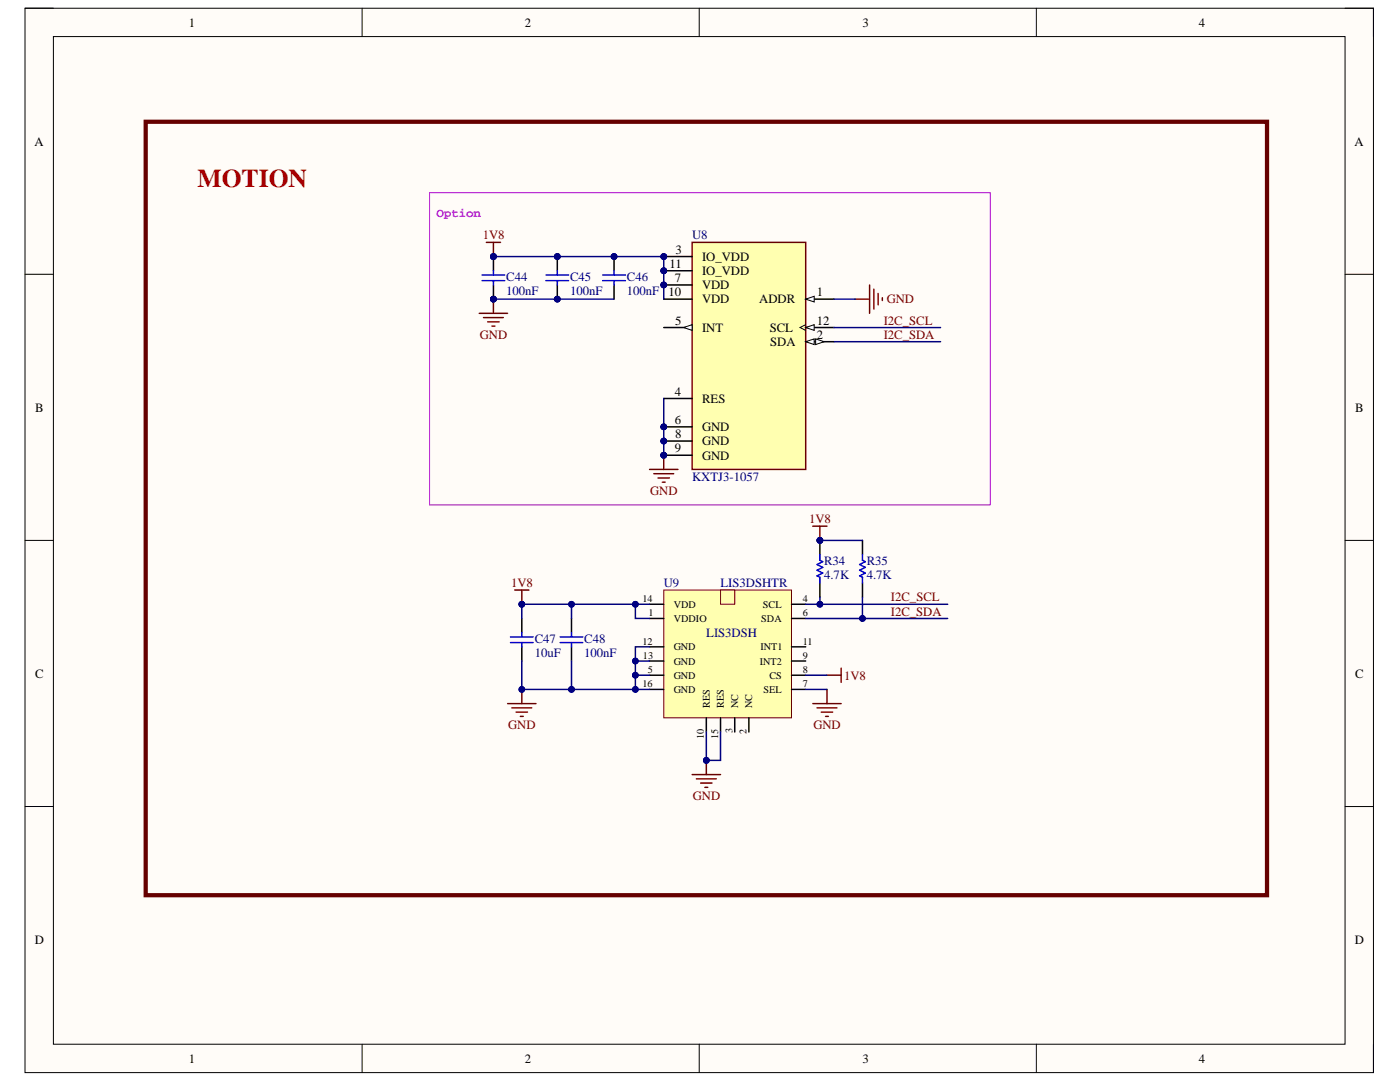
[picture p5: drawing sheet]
<svg xmlns="http://www.w3.org/2000/svg" width="279mm" height="216mm" viewBox="0 0 279 216" stroke-linecap="round" stroke-linejoin="round" font-family="sans-serif">
<defs><g id="words">
<text font-size="5.1" fill="#f00" x="39.4" y="37.3">MOTION</text>
<g font-size="2.5">
<text x="37.7" y="5.3">1</text>
<text x="104.7" y="5.3">2</text>
<text x="172.1" y="5.3">3</text>
<text x="239.3" y="5.3">4</text>
<text x="6.9" y="29.1">A</text>
<text x="270.3" y="29.1">A</text>
<text x="133.6" y="53.4">11</text>
<text x="134.8" y="50.6">3</text>
<text x="140.1" y="52.1">IO_VDD</text>
<text x="133.4" y="59.1">10</text>
<text x="134.7" y="56.3">7</text>
<text x="140.1" y="54.9">IO_VDD</text>
<text x="140.1" y="57.7">VDD</text>
<text x="163" y="59.1">1</text>
<text x="134.7" y="64.8">5</text>
<text x="140.1" y="60.6">VDD</text>
<text x="151.5" y="60.6">ADDR</text>
<text x="163" y="64.8">12</text>
<text x="140.1" y="66.2">INT</text>
<text x="153.6" y="66.2">SCL</text>
<text x="153.7" y="69">SDA</text>
<text x="163" y="67.6">2</text>
<text x="7" y="82.2">B</text>
<text x="134.7" y="78.9">4</text>
<text x="140.1" y="80.4">RES</text>
<text x="270.5" y="82.2">B</text>
<text x="134.7" y="84.6">6</text>
<text x="134.7" y="87.4">8</text>
<text x="140.1" y="86">GND</text>
<text x="140.1" y="88.9">GND</text>
<text x="134.7" y="90.3">9</text>
<text x="140.1" y="91.7">GND</text>
<text x="7" y="135.2">C</text>
<text x="270.5" y="135.2">C</text>
<text x="6.9" y="188.3">D</text>
<text x="270.4" y="188.3">D</text>
<text x="37.7" y="212">1</text>
<text x="104.7" y="212">2</text>
<text x="172.1" y="212">3</text>
<text x="239.3" y="212">4</text>
</g>
<text font-size="2.5" fill="#90f" x="87.1" y="43.3">Option</text>
<g font-size="2.5" fill="#800000">
<text x="96.3" y="47.8">1V8</text>
<text x="176.4" y="64.8">I2C_SCL</text>
<text x="177" y="60.6">GND</text>
<text x="95.8" y="67.6">GND</text>
<text x="176.4" y="67.6">I2C_SDA</text>
<text x="129.8" y="98.8">GND</text>
<text x="161.5" y="104.4">1V8</text>
<text x="102" y="117.2">1V8</text>
<text x="177.8" y="120">I2C_SCL</text>
<text x="177.8" y="122.8">I2C_SDA</text>
<text x="168.5" y="135.6">1V8</text>
<text x="101.4" y="145.5">GND</text>
<text x="162.3" y="145.5">GND</text>
<text x="138.3" y="159.7">GND</text>
</g>
<g font-size="2.5" fill="#000080">
<text x="138.1" y="47.8">U8</text>
<text x="101" y="58.9">100nF</text>
<text x="101" y="56">C44</text>
<text x="113.8" y="58.9">100nF</text>
<text x="113.8" y="56">C45</text>
<text x="125.1" y="58.9">100nF</text>
<text x="125.1" y="56">C46</text>
<text x="138.1" y="95.9">KXTJ3-1057</text>
<text x="164.5" y="112.6">R34</text>
<text x="173" y="112.6">R35</text>
<text x="132.5" y="117.2">U9</text>
<text x="143.8" y="117.2">LIS3DSHTR</text>
<text x="164.5" y="115.5">4.7K</text>
<text x="173" y="115.5">4.7K</text>
<text x="106.7" y="131.1">10uF</text>
<text x="106.7" y="128.2">C47</text>
<text x="116.6" y="131.1">100nF</text>
<text x="116.6" y="128.2">C48</text>
<text x="141" y="127.1">LIS3DSH</text>
</g>
<g font-size="2">
<text x="128.2" y="120.1">14</text>
<text x="129.4" y="123">1</text>
<text x="134.5" y="121.3">VDD</text>
<text x="134.5" y="124.1">VDDIO</text>
<text x="151.9" y="124.1">SDA</text>
<text x="152.3" y="121.3">SCL</text>
<text x="160.2" y="120.1">4</text>
<text x="160.2" y="123">6</text>
<text x="128.2" y="128.6">12</text>
<text x="128.3" y="131.5">13</text>
<text x="134.5" y="129.8">GND</text>
<text x="151.8" y="129.8">INT1</text>
<text x="160.2" y="128.6">11</text>
<text x="160.2" y="131.5">9</text>
<text x="128.2" y="137.1">16</text>
<text x="129.3" y="134.3">5</text>
<text x="134.5" y="135.4">GND</text>
<text x="134.5" y="132.6">GND</text>
<text x="151.6" y="132.6">INT2</text>
<text x="153.6" y="135.4">CS</text>
<text x="160.2" y="137.1">7</text>
<text x="160.2" y="134.3">8</text>
<text x="134.5" y="138.3">GND</text>
<text x="141.6" y="141.3" transform="rotate(-90 141.6 141.3)">RES</text>
<text x="144.5" y="141.3" transform="rotate(-90 144.5 141.3)">RES</text>
<text x="147.3" y="141.3" transform="rotate(-90 147.3 141.3)">NC</text>
<text x="150.1" y="141.3" transform="rotate(-90 150.1 141.3)">NC</text>
<text x="152.4" y="138.3">SEL</text>
<text x="140.5" y="147.5" transform="rotate(-90 140.5 147.5)">10</text>
<text x="143.3" y="147.4" transform="rotate(-90 143.3 147.4)">15</text>
<text x="146.2" y="146.3" transform="rotate(-90 146.2 146.3)">3</text>
<text x="149" y="146.4" transform="rotate(-90 149 146.4)">2</text>
</g>
</g></defs>
<path d="M5 1.6h269.1v212.4h-269.1z" fill-rule="evenodd" fill="#fffcf8"/>
<path d="M5 1.6h269.1v212.4h-269.1z" fill="none" stroke="#000" stroke-width=".2"/>
<path d="M10.7 7.3h257.7v201.1h-257.7z" fill-rule="evenodd" fill="#fffcf8"/>
<g fill="none" stroke="#000" stroke-width=".2">
<path d="M5 1.6h5.7M10.7 7.3h257.7v201.1h-257.7zM72.3 1.6v5.7M139.5 1.6v5.7M206.8 1.6v5.7M268.4 1.6h5.7v5.7M5 54.7h5.7M268.4 54.7h5.7M5 107.8h5.7M268.4 107.8h5.7M5 160.9h5.7M268.4 160.9h5.7"/>
<path d="M72.3 208.4v5.6M139.5 208.4v5.6M206.8 208.4v5.6M274.1 208.4v5.6"/>
</g>
<path d="M132.5 117.7h25.5v25.5h-25.5z" fill-rule="evenodd" fill="#ffffb0"/>
<path d="M132.5 117.7h25.5v25.5h-25.5z" fill="none" stroke="#800000" stroke-width=".2"/>
<g fill="none" stroke="#000" stroke-width=".3">
<path d="M129.6 120.6h2.9M129.6 129.1h2.9M129.6 131.9h2.9M129.6 123.4h2.9M129.6 134.7h2.9M129.6 137.6h2.9M158 120.6h2.8M158 129.1h2.8M158 131.9h2.8M158 123.4h2.8M158 134.7h2.8M158 137.6h2.8"/>
<path d="M141 143.2v2.9M143.8 143.2v2.9M146.6 143.2v2.9M149.5 143.2v2.9"/>
</g>
<path d="M143.8 117.7h2.8v2.9h-2.8z" fill-rule="evenodd" fill="#ffffb0"/>
<path d="M143.8 117.7h2.8v2.9h-2.8z" fill="none" stroke="#800000" stroke-width=".2"/>
<path d="M165 137.6v2.8M138.1 154.6h5.7M139 155.4h3.9M139.8 156.3h2.3M140.7 157.1h.5M141 151.7v2.9M162.2 140.4h5.7M163.1 141.2h3.9M163.9 142.1h2.3M164.8 142.9h.5" fill="none" stroke="#800000" stroke-width=".3"/>
<circle cx="141" cy="151.7" r=".57" fill="#000080"/>
<circle cx="141" cy="151.7" r=".57" fill="none" stroke="#000080" stroke-width=".2"/>
<path d="M162.2 105h2.8M163.6 105v2.8M165 134.7h2.9M167.9 133.3v2.8" fill="none" stroke="#800000" stroke-width=".3"/>
<circle cx="163.6" cy="107.8" r=".57" fill="#000080"/>
<circle cx="163.6" cy="107.8" r=".57" fill="none" stroke="#000080" stroke-width=".2"/>
<path d="M104.1 123.4v2.8M104.1 129.1v2.8M114.1 123.4v2.8M114.1 129.1v2.8" fill="none" stroke="#000" stroke-width=".3"/>
<path d="M101.9 127.1h4.5M101.9 128.2h4.5M104.1 126.2v.9M104.1 128.2v.9M111.8 127.1h4.5M111.8 128.2h4.5M114.1 126.2v.9M114.1 128.2v.9" fill="none" stroke="#00f" stroke-width=".3"/>
<path d="M104.1 137.6v2.8M101.3 140.4h5.7M102.2 141.2h3.9M103 142.1h2.3M103.9 142.9h.5" fill="none" stroke="#800000" stroke-width=".3"/>
<circle cx="104.1" cy="137.6" r=".57" fill="#000080"/>
<circle cx="104.1" cy="137.6" r=".57" fill="none" stroke="#000080" stroke-width=".2"/>
<path d="M102.7 117.7h2.9M104.1 117.7v2.9" fill="none" stroke="#800000" stroke-width=".3"/>
<circle cx="104.1" cy="120.6" r=".57" fill="#000080"/>
<circle cx="104.1" cy="120.6" r=".57" fill="none" stroke="#000080" stroke-width=".2"/>
<circle cx="163.6" cy="107.8" r=".57" fill="#000080"/>
<circle cx="163.6" cy="107.8" r=".57" fill="none" stroke="#000080" stroke-width=".2"/>
<path d="M163.6 107.8v2.9" fill="none" stroke="#000" stroke-width=".3"/>
<circle cx="163.6" cy="107.8" r=".57" fill="#000080"/>
<circle cx="163.6" cy="107.8" r=".57" fill="none" stroke="#000080" stroke-width=".2"/>
<path d="M163.6 116.3v2.9M172.1 107.8v2.9M172.1 116.3v2.9" fill="none" stroke="#000" stroke-width=".3"/>
<path d="M163.6 110.7v1.1l.6 .3-1.1 .5 1.1 .6-1.1 .6 1.1 .5-1.1 .6 .5 .3v1.1M172.1 110.7v1.1l.6 .3-1.1 .5 1.1 .6-1.1 .6 1.1 .5-1.1 .6 .5 .3v1.1" fill="none" stroke="#00f" stroke-width=".3"/>
<path d="M29.1 24.3h223.8v154.3h-223.8z" fill="none" stroke="#600" stroke-width=".85"/>
<circle cx="132.5" cy="51.2" r=".57" fill="#000080"/>
<circle cx="132.5" cy="51.2" r=".57" fill="none" stroke="#000080" stroke-width=".2"/>
<circle cx="132.5" cy="54" r=".57" fill="#000080"/>
<circle cx="132.5" cy="54" r=".57" fill="none" stroke="#000080" stroke-width=".2"/>
<circle cx="132.5" cy="56.9" r=".57" fill="#000080"/>
<circle cx="132.5" cy="56.9" r=".57" fill="none" stroke="#000080" stroke-width=".2"/>
<circle cx="132.5" cy="85.2" r=".57" fill="#000080"/>
<circle cx="132.5" cy="85.2" r=".57" fill="none" stroke="#000080" stroke-width=".2"/>
<circle cx="132.5" cy="88" r=".57" fill="#000080"/>
<circle cx="132.5" cy="88" r=".57" fill="none" stroke="#000080" stroke-width=".2"/>
<circle cx="132.5" cy="90.8" r=".57" fill="#000080"/>
<circle cx="132.5" cy="90.8" r=".57" fill="none" stroke="#000080" stroke-width=".2"/>
<path d="M138.1 48.4h22.7v45.3h-22.7z" fill-rule="evenodd" fill="#ffffb0"/>
<path d="M138.1 48.4h22.7v45.3h-22.7z" fill="none" stroke="#800000" stroke-width=".3"/>
<path d="M160.8 59.7h5.7" fill="none" stroke="#000" stroke-width=".3"/>
<path d="M160.8 59.7l1.7-.6v1.2z" fill="#f8fcff"/>
<path d="M160.8 59.7l1.7-.6v1.2z" fill="none" stroke="#000" stroke-width=".2"/>
<path d="M160.8 65.4h5.7" fill="none" stroke="#000" stroke-width=".3"/>
<path d="M160.8 65.4l1.7-.6v1.1z" fill="#f8fcff"/>
<path d="M160.8 65.4l1.7-.6v1.1zM160.8 64.8l-1.1 .6 1.1 .5" fill="none" stroke="#000" stroke-width=".2"/>
<path d="M160.8 68.2h5.7" fill="none" stroke="#000" stroke-width=".3"/>
<path d="M160.8 68.2l1.7-.6v1.2z" fill="#f8fcff"/>
<path d="M160.8 68.2l1.7-.6v1.2z" fill="none" stroke="#000" stroke-width=".2"/>
<path d="M162.8 67.6l1.7 .6-1.7 .6z" fill="#f8fcff"/>
<path d="M162.8 67.6l1.7 .6-1.7 .6z" fill="none" stroke="#000" stroke-width=".2"/>
<path d="M132.5 51.2h5.6" fill="none" stroke="#000" stroke-width=".3"/>
<circle cx="132.5" cy="51.2" r=".57" fill="#000080"/>
<circle cx="132.5" cy="51.2" r=".57" fill="none" stroke="#000080" stroke-width=".2"/>
<path d="M132.5 54h5.6" fill="none" stroke="#000" stroke-width=".3"/>
<circle cx="132.5" cy="54" r=".57" fill="#000080"/>
<circle cx="132.5" cy="54" r=".57" fill="none" stroke="#000080" stroke-width=".2"/>
<path d="M132.5 56.9h5.6" fill="none" stroke="#000" stroke-width=".3"/>
<circle cx="132.5" cy="56.9" r=".57" fill="#000080"/>
<circle cx="132.5" cy="56.9" r=".57" fill="none" stroke="#000080" stroke-width=".2"/>
<path d="M132.5 59.7h5.6M132.5 65.4h5.6" fill="none" stroke="#000" stroke-width=".3"/>
<path d="M136.4 65.4l1.7-.6v1.1z" fill="#f8fcff"/>
<path d="M136.4 65.4l1.7-.6v1.1z" fill="none" stroke="#000" stroke-width=".2"/>
<path d="M132.5 79.5h5.6M132.5 85.2h5.6" fill="none" stroke="#000" stroke-width=".3"/>
<circle cx="132.5" cy="85.2" r=".57" fill="#000080"/>
<circle cx="132.5" cy="85.2" r=".57" fill="none" stroke="#000080" stroke-width=".2"/>
<path d="M132.5 88h5.6" fill="none" stroke="#000" stroke-width=".3"/>
<circle cx="132.5" cy="88" r=".57" fill="#000080"/>
<circle cx="132.5" cy="88" r=".57" fill="none" stroke="#000080" stroke-width=".2"/>
<path d="M132.5 90.8h5.6" fill="none" stroke="#000" stroke-width=".3"/>
<circle cx="132.5" cy="90.8" r=".57" fill="#000080"/>
<circle cx="132.5" cy="90.8" r=".57" fill="none" stroke="#000080" stroke-width=".2"/>
<path d="M97.1 48.4h2.8M98.5 48.4v2.8M170.7 59.7h2.8M173.5 56.9v5.6M174.4 57.7v4M175.2 58.6v2.2M176.1 59.4v.6" fill="none" stroke="#800000" stroke-width=".3"/>
<circle cx="98.5" cy="51.2" r=".57" fill="#000080"/>
<circle cx="98.5" cy="51.2" r=".57" fill="none" stroke="#000080" stroke-width=".2"/>
<circle cx="98.5" cy="59.7" r=".57" fill="#000080"/>
<circle cx="98.5" cy="59.7" r=".57" fill="none" stroke="#000080" stroke-width=".2"/>
<circle cx="98.5" cy="51.2" r=".57" fill="#000080"/>
<circle cx="98.5" cy="51.2" r=".57" fill="none" stroke="#000080" stroke-width=".2"/>
<path d="M98.5 56.9v2.8" fill="none" stroke="#000" stroke-width=".3"/>
<circle cx="98.5" cy="59.7" r=".57" fill="#000080"/>
<circle cx="98.5" cy="59.7" r=".57" fill="none" stroke="#000080" stroke-width=".2"/>
<path d="M98.5 51.2v2.8" fill="none" stroke="#000" stroke-width=".3"/>
<circle cx="98.5" cy="51.2" r=".57" fill="#000080"/>
<circle cx="98.5" cy="51.2" r=".57" fill="none" stroke="#000080" stroke-width=".2"/>
<path d="M96.2 54.9h4.5M96.2 56h4.5M98.5 54v.9M98.5 56v.9" fill="none" stroke="#00f" stroke-width=".3"/>
<path d="M98.5 59.7v2.8M95.6 62.5h5.7M96.5 63.4h4M97.3 64.2h2.3M98.2 65.1h.6" fill="none" stroke="#800000" stroke-width=".3"/>
<circle cx="98.5" cy="59.7" r=".57" fill="#000080"/>
<circle cx="98.5" cy="59.7" r=".57" fill="none" stroke="#000080" stroke-width=".2"/>
<circle cx="111.2" cy="59.7" r=".57" fill="#000080"/>
<circle cx="111.2" cy="59.7" r=".57" fill="none" stroke="#000080" stroke-width=".2"/>
<circle cx="111.2" cy="51.2" r=".57" fill="#000080"/>
<circle cx="111.2" cy="51.2" r=".57" fill="none" stroke="#000080" stroke-width=".2"/>
<path d="M111.2 56.9v2.8" fill="none" stroke="#000" stroke-width=".3"/>
<circle cx="111.2" cy="59.7" r=".57" fill="#000080"/>
<circle cx="111.2" cy="59.7" r=".57" fill="none" stroke="#000080" stroke-width=".2"/>
<path d="M111.2 51.2v2.8" fill="none" stroke="#000" stroke-width=".3"/>
<circle cx="111.2" cy="51.2" r=".57" fill="#000080"/>
<circle cx="111.2" cy="51.2" r=".57" fill="none" stroke="#000080" stroke-width=".2"/>
<path d="M109 54.9h4.5M109 56h4.5M111.2 54v.9M111.2 56v.9" fill="none" stroke="#00f" stroke-width=".3"/>
<circle cx="122.6" cy="51.2" r=".57" fill="#000080"/>
<circle cx="122.6" cy="51.2" r=".57" fill="none" stroke="#000080" stroke-width=".2"/>
<path d="M122.5 51.2v2.8M122.5 56.9v2.8" fill="none" stroke="#000" stroke-width=".3"/>
<circle cx="122.6" cy="51.2" r=".57" fill="#000080"/>
<circle cx="122.6" cy="51.2" r=".57" fill="none" stroke="#000080" stroke-width=".2"/>
<path d="M120.3 54.9h4.5M120.3 56h4.5M122.5 54v.9M122.5 56v.9" fill="none" stroke="#00f" stroke-width=".3"/>
<path d="M129.6 93.7h5.7M130.5 94.5h4M131.3 95.4h2.3M132.2 96.2h.5M132.5 90.8v2.9" fill="none" stroke="#800000" stroke-width=".3"/>
<circle cx="132.5" cy="90.8" r=".57" fill="#000080"/>
<circle cx="132.5" cy="90.8" r=".57" fill="none" stroke="#000080" stroke-width=".2"/>
<path d="M85.7 38.4h111.9v62.3h-111.9z" fill="none" stroke="#90f" stroke-width=".2"/>
<path d="M160.8 137.6h4.2M141 146.1v5.6" fill="none" stroke="#000080" stroke-width=".3"/>
<circle cx="141" cy="151.7" r=".57" fill="#000080"/>
<circle cx="141" cy="151.7" r=".57" fill="none" stroke="#000080" stroke-width=".2"/>
<path d="M126.8 134.7h2.8" fill="none" stroke="#000080" stroke-width=".3"/>
<circle cx="126.8" cy="134.7" r=".57" fill="#000080"/>
<circle cx="126.8" cy="134.7" r=".57" fill="none" stroke="#000080" stroke-width=".2"/>
<path d="M126.8 131.9h2.8" fill="none" stroke="#000080" stroke-width=".3"/>
<circle cx="126.8" cy="131.9" r=".57" fill="#000080"/>
<circle cx="126.8" cy="131.9" r=".57" fill="none" stroke="#000080" stroke-width=".2"/>
<path d="M126.8 137.6h2.8" fill="none" stroke="#000080" stroke-width=".3"/>
<circle cx="126.8" cy="137.6" r=".57" fill="#000080"/>
<circle cx="126.8" cy="137.6" r=".57" fill="none" stroke="#000080" stroke-width=".2"/>
<path d="M163.6 107.8h8.5M160.8 134.7h4.2" fill="none" stroke="#000080" stroke-width=".3"/>
<circle cx="163.6" cy="107.8" r=".57" fill="#000080"/>
<circle cx="163.6" cy="107.8" r=".57" fill="none" stroke="#000080" stroke-width=".2"/>
<path d="M163.6 119.2v1.4" fill="none" stroke="#000080" stroke-width=".3"/>
<circle cx="163.6" cy="120.6" r=".57" fill="#000080"/>
<circle cx="163.6" cy="120.6" r=".57" fill="none" stroke="#000080" stroke-width=".2"/>
<path d="M172.1 119.2v4.2" fill="none" stroke="#000080" stroke-width=".3"/>
<circle cx="172.1" cy="123.4" r=".57" fill="#000080"/>
<circle cx="172.1" cy="123.4" r=".57" fill="none" stroke="#000080" stroke-width=".2"/>
<path d="M114.1 131.9v5.7" fill="none" stroke="#000080" stroke-width=".3"/>
<circle cx="114.1" cy="137.6" r=".57" fill="#000080"/>
<circle cx="114.1" cy="137.6" r=".57" fill="none" stroke="#000080" stroke-width=".2"/>
<path d="M114.1 120.6v2.8" fill="none" stroke="#000080" stroke-width=".3"/>
<circle cx="114.1" cy="120.6" r=".57" fill="#000080"/>
<circle cx="114.1" cy="120.6" r=".57" fill="none" stroke="#000080" stroke-width=".2"/>
<path d="M143.8 146.1v5.6h-2.8" fill="none" stroke="#000080" stroke-width=".3"/>
<circle cx="141" cy="151.7" r=".57" fill="#000080"/>
<circle cx="141" cy="151.7" r=".57" fill="none" stroke="#000080" stroke-width=".2"/>
<path d="M104.1 120.6v2.8" fill="none" stroke="#000080" stroke-width=".3"/>
<circle cx="104.1" cy="120.6" r=".57" fill="#000080"/>
<circle cx="104.1" cy="120.6" r=".57" fill="none" stroke="#000080" stroke-width=".2"/>
<path d="M126.8 120.6v2.8h2.8" fill="none" stroke="#000080" stroke-width=".3"/>
<circle cx="126.8" cy="120.6" r=".57" fill="#000080"/>
<circle cx="126.8" cy="120.6" r=".57" fill="none" stroke="#000080" stroke-width=".2"/>
<path d="M129.6 129.1h-2.8v8.5h-22.7v-5.7" fill="none" stroke="#000080" stroke-width=".3"/>
<circle cx="126.8" cy="131.9" r=".57" fill="#000080"/>
<circle cx="126.8" cy="131.9" r=".57" fill="none" stroke="#000080" stroke-width=".2"/>
<circle cx="126.8" cy="134.7" r=".57" fill="#000080"/>
<circle cx="126.8" cy="134.7" r=".57" fill="none" stroke="#000080" stroke-width=".2"/>
<circle cx="126.8" cy="137.6" r=".57" fill="#000080"/>
<circle cx="126.8" cy="137.6" r=".57" fill="none" stroke="#000080" stroke-width=".2"/>
<circle cx="114.1" cy="137.6" r=".57" fill="#000080"/>
<circle cx="114.1" cy="137.6" r=".57" fill="none" stroke="#000080" stroke-width=".2"/>
<circle cx="104.1" cy="137.6" r=".57" fill="#000080"/>
<circle cx="104.1" cy="137.6" r=".57" fill="none" stroke="#000080" stroke-width=".2"/>
<path d="M104.1 120.6h25.5" fill="none" stroke="#000080" stroke-width=".3"/>
<circle cx="126.8" cy="120.6" r=".57" fill="#000080"/>
<circle cx="126.8" cy="120.6" r=".57" fill="none" stroke="#000080" stroke-width=".2"/>
<circle cx="114.1" cy="120.6" r=".57" fill="#000080"/>
<circle cx="114.1" cy="120.6" r=".57" fill="none" stroke="#000080" stroke-width=".2"/>
<circle cx="104.1" cy="120.6" r=".57" fill="#000080"/>
<circle cx="104.1" cy="120.6" r=".57" fill="none" stroke="#000080" stroke-width=".2"/>
<path d="M160.8 123.4h28.3" fill="none" stroke="#000080" stroke-width=".3"/>
<circle cx="172.1" cy="123.4" r=".57" fill="#000080"/>
<circle cx="172.1" cy="123.4" r=".57" fill="none" stroke="#000080" stroke-width=".2"/>
<path d="M160.8 120.6h28.3" fill="none" stroke="#000080" stroke-width=".3"/>
<circle cx="163.6" cy="120.6" r=".57" fill="#000080"/>
<circle cx="163.6" cy="120.6" r=".57" fill="none" stroke="#000080" stroke-width=".2"/>
<path d="M98.5 59.7h24M166.5 59.7h4.2" fill="none" stroke="#000080" stroke-width=".3"/>
<circle cx="98.5" cy="59.7" r=".57" fill="#000080"/>
<circle cx="98.5" cy="59.7" r=".57" fill="none" stroke="#000080" stroke-width=".2"/>
<circle cx="111.2" cy="59.7" r=".57" fill="#000080"/>
<circle cx="111.2" cy="59.7" r=".57" fill="none" stroke="#000080" stroke-width=".2"/>
<path d="M98.5 51.2h34v8.5" fill="none" stroke="#000080" stroke-width=".3"/>
<circle cx="98.5" cy="51.2" r=".57" fill="#000080"/>
<circle cx="98.5" cy="51.2" r=".57" fill="none" stroke="#000080" stroke-width=".2"/>
<circle cx="111.2" cy="51.2" r=".57" fill="#000080"/>
<circle cx="111.2" cy="51.2" r=".57" fill="none" stroke="#000080" stroke-width=".2"/>
<circle cx="122.6" cy="51.2" r=".57" fill="#000080"/>
<circle cx="122.6" cy="51.2" r=".57" fill="none" stroke="#000080" stroke-width=".2"/>
<circle cx="132.5" cy="51.2" r=".57" fill="#000080"/>
<circle cx="132.5" cy="51.2" r=".57" fill="none" stroke="#000080" stroke-width=".2"/>
<circle cx="132.5" cy="54" r=".57" fill="#000080"/>
<circle cx="132.5" cy="54" r=".57" fill="none" stroke="#000080" stroke-width=".2"/>
<circle cx="132.5" cy="56.9" r=".57" fill="#000080"/>
<circle cx="132.5" cy="56.9" r=".57" fill="none" stroke="#000080" stroke-width=".2"/>
<path d="M132.5 79.5v11.3M166.5 65.4h21.2M166.5 68.2h21.2" fill="none" stroke="#000080" stroke-width=".3"/>
<circle cx="132.5" cy="90.8" r=".57" fill="#000080"/>
<circle cx="132.5" cy="90.8" r=".57" fill="none" stroke="#000080" stroke-width=".2"/>
<circle cx="132.5" cy="88" r=".57" fill="#000080"/>
<circle cx="132.5" cy="88" r=".57" fill="none" stroke="#000080" stroke-width=".2"/>
<circle cx="132.5" cy="85.2" r=".57" fill="#000080"/>
<circle cx="132.5" cy="85.2" r=".57" fill="none" stroke="#000080" stroke-width=".2"/>
<use href="#words"/>
</svg>
